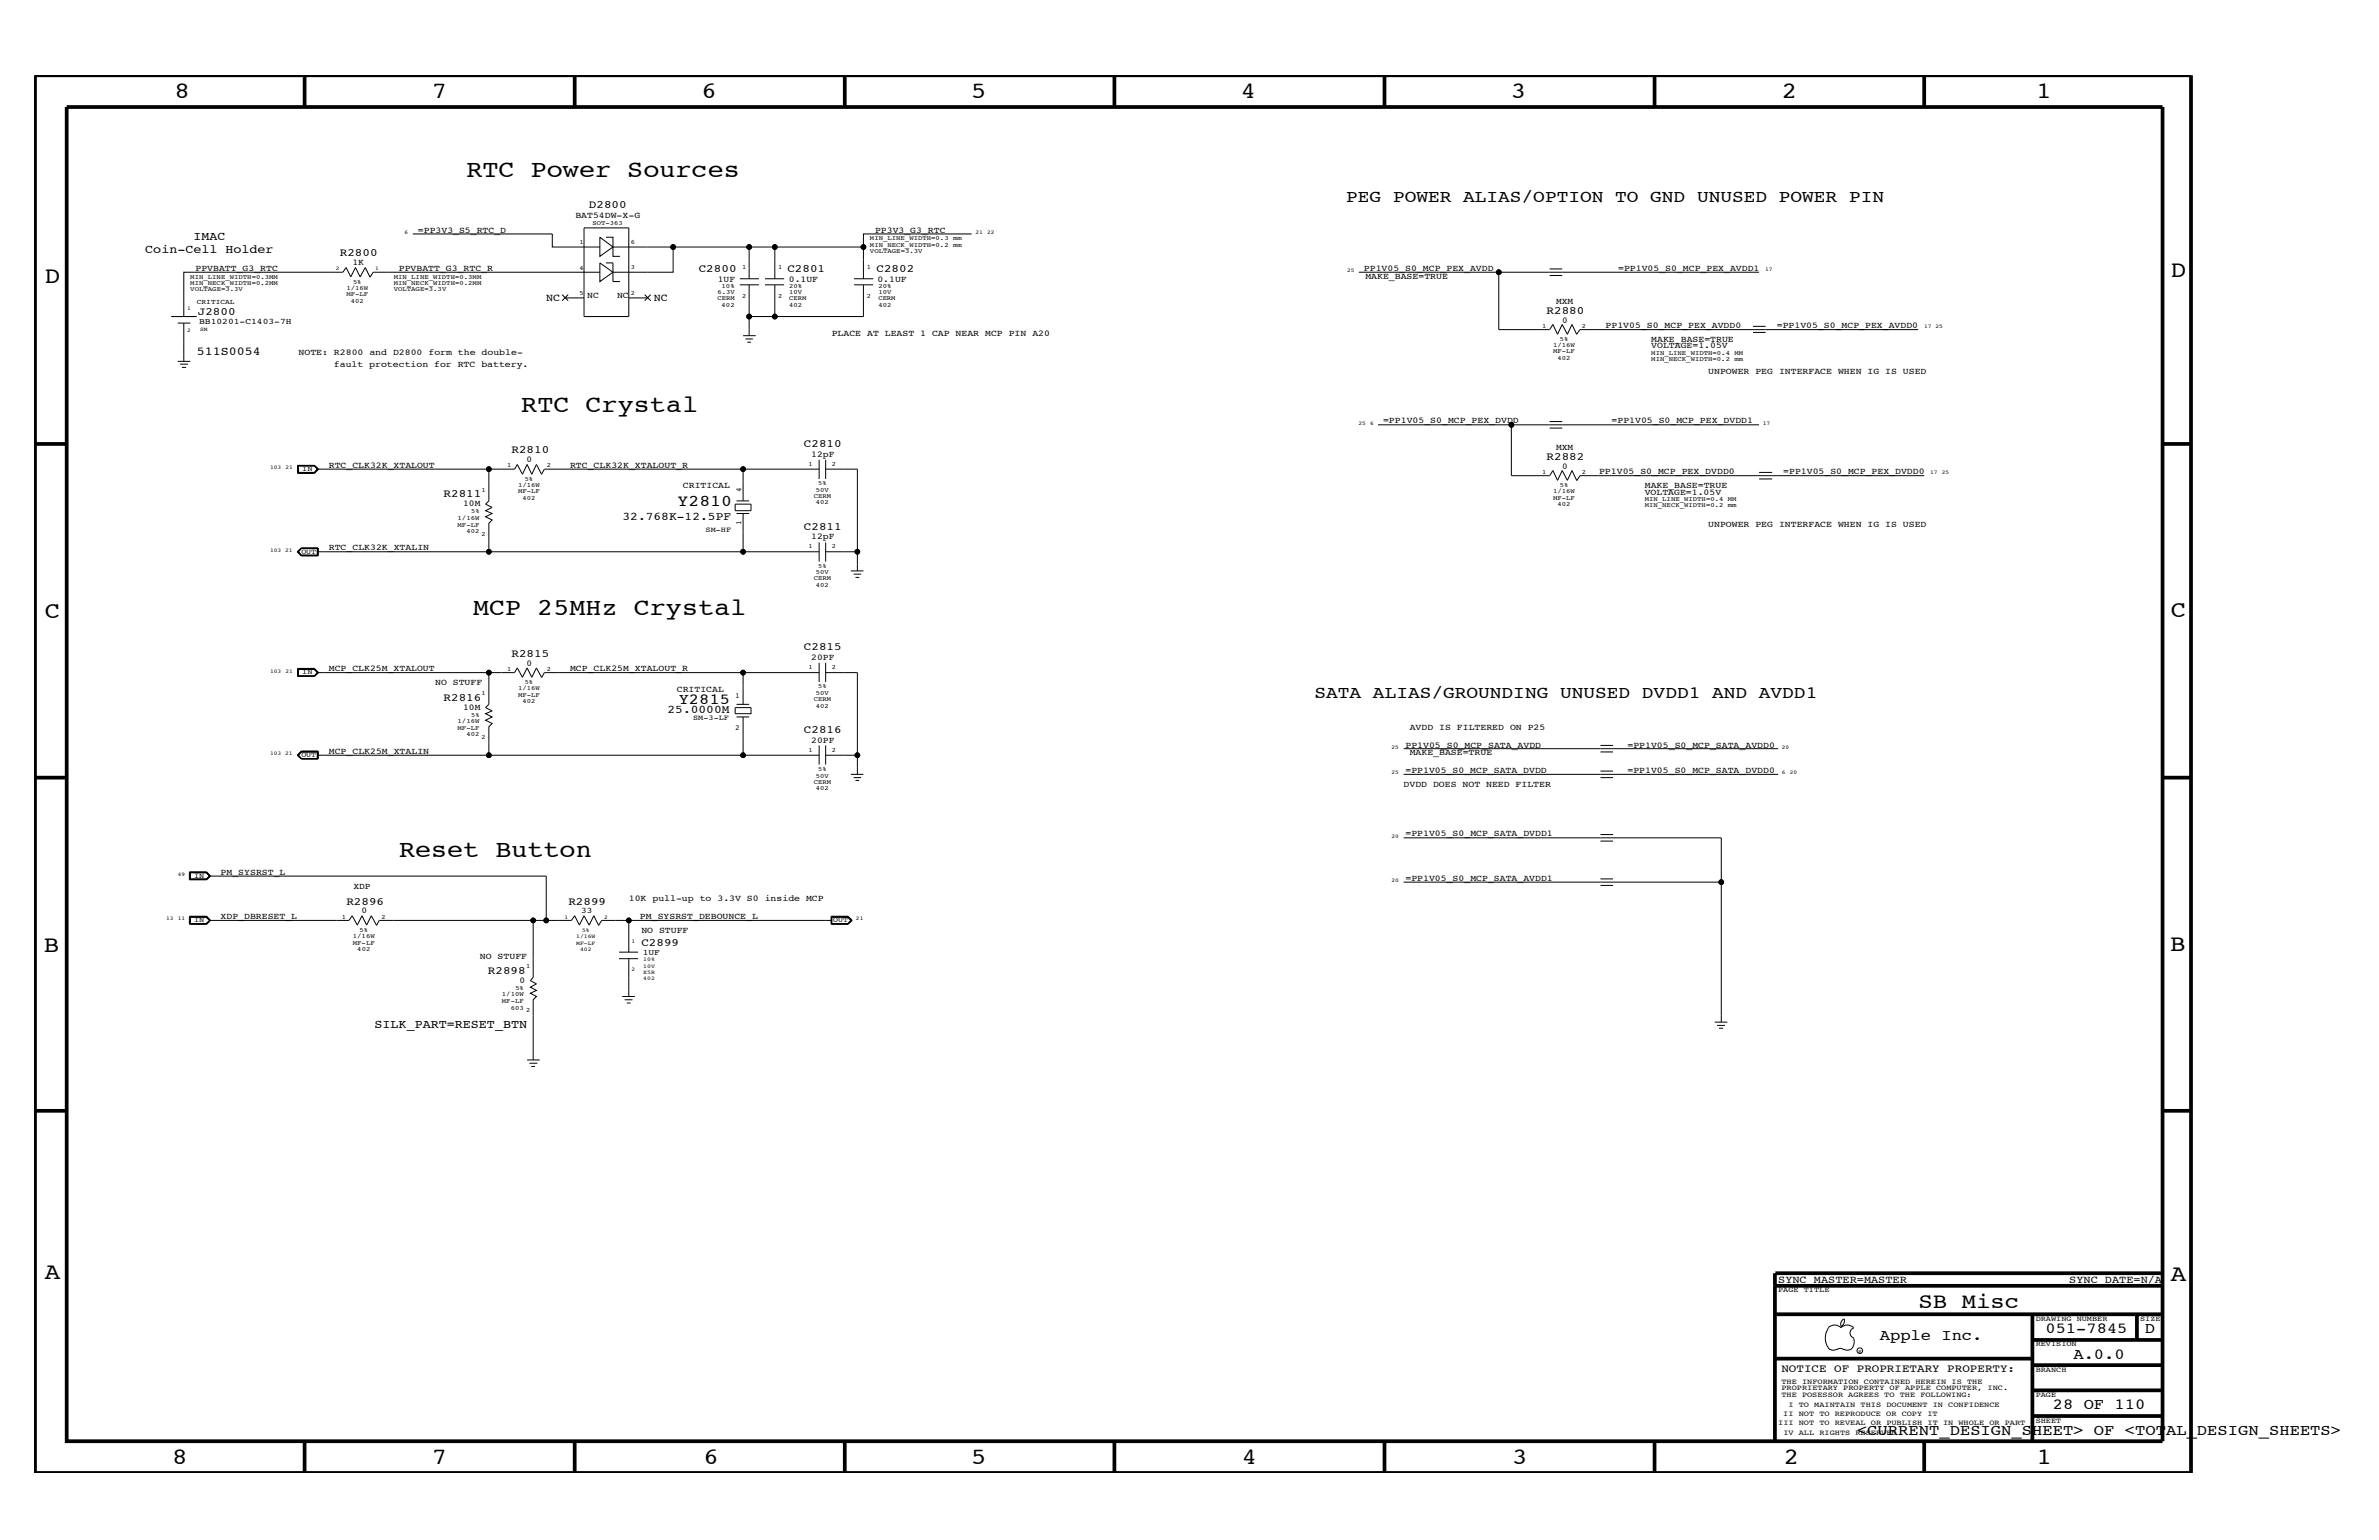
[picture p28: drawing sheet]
<svg xmlns="http://www.w3.org/2000/svg" width="432mm" height="279mm" viewBox="0 0 432 279" stroke-linecap="round" stroke-linejoin="round" font-family="sans-serif">
<defs><g id="words">
<g font-size="4.4">
<text x="84.7" y="32.1">RTC Power Sources</text>
<text x="94.6" y="74.8">RTC Crystal</text>
<text x="85.9" y="111.6">MCP 25MHz Crystal</text>
<text x="72.4" y="155.5">Reset Button</text>
</g>
<g font-size="4.2">
<text x="31.7" y="17.8">8</text>
<text x="78.4" y="17.8">7</text>
<text x="127.3" y="17.8">6</text>
<text x="176.3" y="17.8">5</text>
<text x="225.2" y="17.8">4</text>
<text x="274.2" y="17.8">3</text>
<text x="323.4" y="17.8">2</text>
<text x="369.6" y="17.8">1</text>
<text x="8.1" y="51.3">D</text>
<text x="394" y="50.3">D</text>
<text x="8.1" y="112.1">C</text>
<text x="394" y="111.9">C</text>
<text x="8" y="172.7">B</text>
<text x="393.9" y="172.5">B</text>
<text x="8.1" y="232">A</text>
<text x="394" y="232.4">A</text>
<text x="31.2" y="265.6">8</text>
<text x="78.4" y="265.6">7</text>
<text x="127.7" y="265.6">6</text>
<text x="176.3" y="265.6">5</text>
<text x="225.4" y="265.6">4</text>
<text x="274.5" y="265.6">3</text>
<text x="323.8" y="265.6">2</text>
<text x="369.7" y="265.6">1</text>
</g>
<text font-size="3.9" x="348.2" y="237.3">SB Misc</text>
<g font-size="3.1">
<text x="244.3" y="36.7">PEG POWER ALIAS/OPTION TO GND UNUSED POWER PIN</text>
<text x="238.6" y="126.6">SATA ALIAS/GROUNDING UNUSED DVDD1 AND AVDD1</text>
</g>
<text font-size="3" x="123" y="91.8">Y2810</text>
<g font-size="2.8">
<text x="123.2" y="127.8">Y2815</text>
<text x="341.2" y="243.1">Apple Inc.</text>
<text x="371.3" y="241.9">051-7845</text>
<text x="389.3" y="241.9">D</text>
<text x="376.3" y="246.5">A.0.0</text>
<text x="372.6" y="255.7">28 OF 110</text>
<text x="337.1" y="260.4">&lt;CURRENT_DESIGN_SHEET&gt; OF &lt;TOTAL_DESIGN_SHEETS&gt;</text>
</g>
<g font-size="2.2">
<text x="26.4" y="45.9">Coin-Cell Holder</text>
<text x="35.1" y="43.6">IMAC</text>
<text x="35.7" y="64.4">511S0054</text>
<text x="68" y="186.5">SILK_PART=RESET_BTN</text>
</g>
<g font-size="2.1">
<text x="113" y="94.3">32.768K-12.5PF</text>
<text x="121.2" y="129.4">25.0000M</text>
</g>
<g font-size="2">
<text x="106.9" y="37.8">D2800</text>
<text x="61.7" y="46.5">R2800</text>
<text x="126.8" y="49.4">C2800</text>
<text x="142.9" y="49.4">C2801</text>
<text x="159.1" y="49.4">C2802</text>
<text x="35.9" y="57.1">J2800</text>
<text x="280.7" y="56.9">R2880</text>
<text x="92.8" y="82.2">R2810</text>
<text x="145.9" y="81.1">C2810</text>
<text x="280.7" y="83.4">R2882</text>
<text x="80.5" y="90.2">R2811</text>
<text x="145.9" y="96.1">C2811</text>
<text x="92.8" y="119.2">R2815</text>
<text x="145.9" y="118">C2815</text>
<text x="80.5" y="127.1">R2816</text>
<text x="145.9" y="133">C2816</text>
<text x="62.9" y="164.1">R2896</text>
<text x="103.2" y="164.1">R2899</text>
<text x="116.4" y="171.6">C2899</text>
<text x="88.6" y="176.6">R2898</text>
<text x="323.3" y="248.9">NOTICE OF PROPRIETARY PROPERTY:</text>
</g>
<g font-size="1.9">
<text x="99.1" y="54.6">NC</text>
<text x="118.7" y="54.6">NC</text>
<text x="322.7" y="232.7">SYNC_MASTER=MASTER</text>
<text x="375.6" y="232.7">SYNC_DATE=N/A</text>
</g>
<g font-size="1.6">
<text x="104.4" y="39.5">BAT54DW-X-G</text>
<text x="75.9" y="42.3">=PP3V3_S5_RTC_D</text>
<text x="158.8" y="42.3">PP3V3_G3_RTC</text>
<text x="35.5" y="49.1">PPVBATT_G3_RTC</text>
<text x="64" y="48.1">1K</text>
<text x="72.4" y="49.1">PPVBATT_G3_RTC_R</text>
<text x="130.3" y="51.1">1UF</text>
<text x="143.2" y="51.1">0.1UF</text>
<text x="159.3" y="51.1">0.1UF</text>
<text x="247.6" y="49.1">PP1V05_S0_MCP_PEX_AVDD</text>
<text x="247.8" y="50.6">MAKE_BASE=TRUE</text>
<text x="293.7" y="49.1">=PP1V05_S0_MCP_PEX_AVDD1</text>
<text x="106.6" y="54">NC</text>
<text x="112" y="54">NC</text>
<text x="282.4" y="55.1">MXM</text>
<text x="283.5" y="58.5">0</text>
<text x="291.4" y="59.5">PP1V05_S0_MCP_PEX_AVDD0</text>
<text x="322.5" y="59.5">=PP1V05_S0_MCP_PEX_AVDD0</text>
<text x="54.2" y="64.4">NOTE: R2800 and D2800 form the double-</text>
<text x="151" y="60.9">PLACE AT LEAST 1 CAP NEAR MCP PIN A20</text>
<text x="299.7" y="62.1">MAKE_BASE=TRUE</text>
<text x="299.7" y="63.2">VOLTAGE=1.05V</text>
<text x="60.6" y="66.7">fault protection for RTC battery.</text>
<text x="310" y="67.8">UNPOWER PEG INTERFACE WHEN IG IS USED</text>
<text x="251" y="76.8">=PP1V05_S0_MCP_PEX_DVDD</text>
<text x="292.5" y="76.8">=PP1V05_S0_MCP_PEX_DVDD1</text>
<text x="95.6" y="83.8">0</text>
<text x="147.2" y="82.8">12pF</text>
<text x="282.4" y="81.6">MXM</text>
<text x="59.7" y="84.9">RTC_CLK32K_XTALOUT</text>
<text x="103.5" y="84.9">RTC_CLK32K_XTALOUT_R</text>
<text x="124" y="88.6">CRITICAL</text>
<text x="283.5" y="85">0</text>
<text x="290.2" y="86">PP1V05_S0_MCP_PEX_DVDD0</text>
<text x="298.5" y="88.6">MAKE_BASE=TRUE</text>
<text x="298.5" y="89.8">VOLTAGE=1.05V</text>
<text x="323.7" y="86">=PP1V05_S0_MCP_PEX_DVDD0</text>
<text x="84.1" y="91.9">10M</text>
<text x="310" y="95.5">UNPOWER PEG INTERFACE WHEN IG IS USED</text>
<text x="59.7" y="99.9">RTC_CLK32K_XTALIN</text>
<text x="147.2" y="97.8">12pF</text>
<text x="147.2" y="119.7">20PF</text>
<text x="59.7" y="121.8">MCP_CLK25M_XTALOUT</text>
<text x="79" y="124.3">NO STUFF</text>
<text x="95.6" y="120.8">0</text>
<text x="103.5" y="121.8">MCP_CLK25M_XTALOUT_R</text>
<text x="122.9" y="125.5">CRITICAL</text>
<text x="84.1" y="128.8">10M</text>
<text x="59.7" y="136.8">MCP_CLK25M_XTALIN</text>
<text x="147.2" y="134.7">20PF</text>
<text x="255.1" y="135.7">PP1V05_S0_MCP_SATA_AVDD</text>
<text x="255.9" y="132.4">AVDD IS FILTERED ON P25</text>
<text x="255.9" y="137">MAKE_BASE=TRUE</text>
<text x="295.4" y="135.7">=PP1V05_S0_MCP_SATA_AVDD0</text>
<text x="254.8" y="142.8">DVDD DOES NOT NEED FILTER</text>
<text x="255.1" y="140.2">=PP1V05_S0_MCP_SATA_DVDD</text>
<text x="295.4" y="140.2">=PP1V05_S0_MCP_SATA_DVDD0</text>
<text x="255.1" y="151.8">=PP1V05_S0_MCP_SATA_DVDD1</text>
<text x="40" y="158.7">PM_SYSRST_L</text>
<text x="64.1" y="161.2">XDP</text>
<text x="255.1" y="159.8">=PP1V05_S0_MCP_SATA_AVDD1</text>
<text x="40" y="166.7">XDP_DBRESET_L</text>
<text x="65.6" y="165.7">0</text>
<text x="114.1" y="163.5">10K pull-up to 3.3V S0 inside MCP</text>
<text x="116.2" y="166.7">PM_SYSRST_DEBOUNCE_L</text>
<text x="87.1" y="173.9">NO STUFF</text>
<text x="116.4" y="169.3">NO STUFF</text>
<text x="94.3" y="178.4">0</text>
</g>
<g font-size="1.5">
<text x="36.2" y="58.7">BB10201-C1403-7H</text>
<text x="105.5" y="165.7">33</text>
<text x="116.7" y="173.3">1UF</text>
</g>
<g font-size="1.4">
<text x="54.9" y="85.5">IN</text>
<text x="134.5" y="89.3" transform="rotate(-90 134.5 89.3)">4</text>
<text x="134.5" y="95.3" transform="rotate(-90 134.5 95.3)">1</text>
<text x="54.7" y="100.4">OUT</text>
<text x="128.1" y="96.5">SM-HF</text>
<text x="54.9" y="122.4">IN</text>
<text x="125.8" y="130.7">SM-3-LF</text>
<text x="133.4" y="126.6">1</text>
<text x="54.7" y="137.4">OUT</text>
<text x="133.4" y="132.4">2</text>
<text x="35.2" y="159.3">IN</text>
<text x="35.2" y="167.3">IN</text>
<text x="151.2" y="167.3">OUT</text>
<text x="322.7" y="234.4">PAGE TITLE</text>
<text x="369.5" y="239.6">DRAWING NUMBER</text>
<text x="388.5" y="239.6">SIZE</text>
<text x="369.5" y="244.2">REVISION</text>
<text x="323.3" y="251.1">THE INFORMATION CONTAINED HEREIN IS THE</text>
<text x="369.5" y="248.9">BRANCH</text>
<text x="323.3" y="253.4">THE POSESSOR AGREES TO THE FOLLOWING:</text>
<text x="323.3" y="252.3">PROPRIETARY PROPERTY OF APPLE COMPUTER, INC.</text>
<text x="323.7" y="256.9">II NOT TO REPRODUCE OR COPY IT</text>
<text x="324.6" y="255.2">I TO MAINTAIN THIS DOCUMENT IN CONFIDENCE</text>
<text x="369.5" y="253.4">PAGE</text>
<text x="322.7" y="258.6">III NOT TO REVEAL OR PUBLISH IT IN WHOLE OR PART</text>
<text x="323.7" y="260.4">IV ALL RIGHTS RESERVED</text>
<text x="369.5" y="258.1">SHEET</text>
</g>
<text font-size="1.3" x="35.7" y="55.1">CRITICAL</text>
<g font-size="1.2">
<text x="107.6" y="40.8">SOT-363</text>
<text x="105.2" y="44.3">1</text>
<text x="114.5" y="44.2">6</text>
<text x="157.9" y="45.9">VOLTAGE=3.3V</text>
<text x="157.9" y="43.6">MIN_LINE_WIDTH=0.3 mm</text>
<text x="157.9" y="44.8">MIN_NECK_WIDTH=0.2 mm</text>
<text x="34.5" y="51.7">MIN_NECK_WIDTH=0.2MM</text>
<text x="34.5" y="50.6">MIN_LINE_WIDTH=0.3MM</text>
<text x="34.5" y="52.9">VOLTAGE=3.3V</text>
<text x="62.9" y="52.6">1/16W</text>
<text x="62.9" y="53.8">MF-LF</text>
<text x="64.1" y="51.5">5%</text>
<text x="71.5" y="51.7">MIN_NECK_WIDTH=0.2MM</text>
<text x="71.5" y="50.6">MIN_LINE_WIDTH=0.3MM</text>
<text x="71.5" y="52.9">VOLTAGE=3.3V</text>
<text x="105.2" y="53.5">5</text>
<text x="105.2" y="49">4</text>
<text x="114.5" y="53.5">2</text>
<text x="114.5" y="48.8">3</text>
<text x="130.2" y="53.3">6.3V</text>
<text x="131" y="52.3">10%</text>
<text x="134.7" y="48.8">1</text>
<text x="141.2" y="48.8">1</text>
<text x="143.3" y="52.3">20%</text>
<text x="143.3" y="53.3">10V</text>
<text x="157.3" y="48.8">1</text>
<text x="159.4" y="52.3">20%</text>
<text x="159.4" y="53.3">10V</text>
<text x="63.7" y="54.9">402</text>
<text x="130.2" y="54.5">CERM</text>
<text x="131" y="55.7">402</text>
<text x="134.7" y="54">2</text>
<text x="141.2" y="54">2</text>
<text x="143.3" y="55.7">402</text>
<text x="143.3" y="54.5">CERM</text>
<text x="157.3" y="54">2</text>
<text x="159.4" y="54.5">CERM</text>
<text x="159.4" y="55.7">402</text>
<text x="279.9" y="59.5">1</text>
<text x="287.1" y="59.5">2</text>
<text x="281.9" y="63">1/16W</text>
<text x="281.9" y="64.1">MF-LF</text>
<text x="282.7" y="65.3">402</text>
<text x="283.1" y="61.8">5%</text>
<text x="299.7" y="64.4">MIN_LINE_WIDTH=0.4 MM</text>
<text x="299.7" y="65.6">MIN_NECK_WIDTH=0.2 mm</text>
<text x="87.4" y="89.2">1</text>
<text x="92" y="84.8">1</text>
<text x="94" y="89.5">MF-LF</text>
<text x="94" y="88.3">1/16W</text>
<text x="95.2" y="87.2">5%</text>
<text x="99.2" y="84.8">2</text>
<text x="146.7" y="84.5">1</text>
<text x="148.1" y="89.2">50V</text>
<text x="148.5" y="88">5%</text>
<text x="151" y="84.5">2</text>
<text x="279.9" y="86">1</text>
<text x="281.9" y="89.5">1/16W</text>
<text x="283.1" y="88.3">5%</text>
<text x="287.1" y="86">2</text>
<text x="83.1" y="94.3">1/16W</text>
<text x="83.1" y="95.5">MF-LF</text>
<text x="85.5" y="93.2">5%</text>
<text x="94.8" y="90.7">402</text>
<text x="147.7" y="90.3">CERM</text>
<text x="148.1" y="91.5">402</text>
<text x="281.9" y="90.7">MF-LF</text>
<text x="282.7" y="91.8">402</text>
<text x="298.5" y="90.9">MIN_LINE_WIDTH=0.4 MM</text>
<text x="298.5" y="92.1">MIN_NECK_WIDTH=0.2 mm</text>
<text x="84.7" y="96.6">402</text>
<text x="87.4" y="97.2">2</text>
<text x="146.7" y="99.5">1</text>
<text x="151" y="99.5">2</text>
<text x="147.7" y="105.3">CERM</text>
<text x="148.1" y="106.5">402</text>
<text x="148.1" y="104.2">50V</text>
<text x="148.5" y="103">5%</text>
<text x="92" y="121.7">1</text>
<text x="94" y="125.3">1/16W</text>
<text x="95.2" y="124.1">5%</text>
<text x="99.2" y="121.7">2</text>
<text x="146.7" y="121.4">1</text>
<text x="148.5" y="124.9">5%</text>
<text x="151" y="121.4">2</text>
<text x="83.1" y="131.3">1/16W</text>
<text x="85.5" y="130.1">5%</text>
<text x="87.4" y="126.1">1</text>
<text x="94" y="126.4">MF-LF</text>
<text x="94.8" y="127.5">402</text>
<text x="147.7" y="127.2">CERM</text>
<text x="148.1" y="128.4">402</text>
<text x="148.1" y="126.1">50V</text>
<text x="83.1" y="132.4">MF-LF</text>
<text x="84.7" y="133.5">402</text>
<text x="87.4" y="134.1">2</text>
<text x="146.7" y="136.4">1</text>
<text x="151" y="136.4">2</text>
<text x="147.7" y="142.2">CERM</text>
<text x="148.1" y="143.4">402</text>
<text x="148.1" y="141.1">50V</text>
<text x="148.5" y="139.9">5%</text>
<text x="62.1" y="166.7">1</text>
<text x="69.3" y="166.7">2</text>
<text x="64.1" y="170.2">1/16W</text>
<text x="64.1" y="171.4">MF-LF</text>
<text x="64.9" y="172.5">402</text>
<text x="65.3" y="169">5%</text>
<text x="93.6" y="179.7">5%</text>
<text x="95.5" y="175.6">1</text>
<text x="91.1" y="180.8">1/10W</text>
<text x="91.1" y="182">MF-LF</text>
<text x="92.7" y="183.2">603</text>
<text x="95.5" y="183.7">2</text>
</g>
<g font-size="1">
<text x="73.4" y="42.4">6</text>
<text x="177" y="42.4">21</text>
<text x="179.2" y="42.4">22</text>
<text x="61" y="49.1">2</text>
<text x="68.1" y="49.1">1</text>
<text x="244.5" y="49.4">25</text>
<text x="320.4" y="49.1">17</text>
<text x="34" y="56.3">1</text>
<text x="349.3" y="59.5">17 25</text>
<text x="34" y="60.3">2</text>
<text x="36.3" y="60.1">SM</text>
<text x="246.5" y="77.1">25</text>
<text x="248.7" y="77.1">6</text>
<text x="320" y="77.1">17</text>
<text x="49" y="85.1">103</text>
<text x="51.8" y="85.1">21</text>
<text x="350.4" y="86">17</text>
<text x="352.5" y="86">25</text>
<text x="49" y="100.1">103 21</text>
<text x="49" y="122">103</text>
<text x="51.8" y="122">21</text>
<text x="49" y="137">103 21</text>
<text x="252.6" y="135.8">25</text>
<text x="323.4" y="135.8">20</text>
<text x="252.6" y="140.5">25</text>
<text x="323.4" y="140.5">6</text>
<text x="324.9" y="140.5">20</text>
<text x="252.6" y="152">20</text>
<text x="32.3" y="158.9">49</text>
<text x="252.6" y="160">20</text>
<text x="30.1" y="167">13</text>
<text x="32.3" y="167">11</text>
<text x="102.4" y="166.7">1</text>
<text x="109.6" y="166.7">2</text>
<text x="155.4" y="167">21</text>
<text x="104.6" y="171.4">MF-LF</text>
<text x="104.6" y="170.2">1/16W</text>
<text x="105.3" y="172.5">402</text>
<text x="105.7" y="169">5%</text>
<text x="114.6" y="171.1">1</text>
<text x="114.6" y="176.2">2</text>
<text x="116.8" y="176.6">X5R</text>
<text x="116.8" y="174.4">10%</text>
<text x="116.8" y="175.5">10V</text>
<text x="116.8" y="177.8">402</text>
</g>
<text font-size=".9" x="337.3" y="245.4">R</text>
</g></defs>
<g fill="none" stroke="#000" stroke-width=".18">
<path d="M31.1 57.4h4.6M32.3 58.6h2.2M33.4 58.6v7M67.1 50.2l-.8-1.7-.9 1.7-.9-1.7-.8 1.7-.9-1.7-.6 .9h-28.8v8M74.9 42.4h25.3v2.4h8.7M102 53.5l1.1 1.1M102.5 54h3.5M103.1 53.5l-1.1 1.1M106 41.3h8.1v16.1h-8.1zM108.9 47.7l2.4 1.7-2.4 1.7zM108.9 43l2.4 1.8-2.4 1.7zM108.9 49.4h-41.2l-.6 .9"/>
<path d="M110 43h1.3v3.5h1.2M110 47.7h1.3v3.4h1.2M111.3 44.8h10.9v4.6h-10.9M114.1 54h3.4M117 53.5l1.1 1.1M118.1 53.5l-1.1 1.1M122.2 44.8h13.8M134.3 51.7h3.5M134.3 50.6h3.5M136 50.6v-5.8h4.6v5.8M136 51.7v9.2M136 57.4h4.6"/>
<path d="M138.9 51.7h3.4M138.9 50.6h3.4M140.6 51.7v5.7h16.1v-5.7M140.6 44.8h16.1M155 51.7h3.5M155 50.6h3.5M176.4 42.4h-19.7v8.2M246.6 49.4h72.7M272 49.4v10.4h9.3l.6-.9 .8 1.7 .8-1.7 1 1.7 .8-1.7 .9 1.7 .6-.8h61.3M281.3 50h2.2M281.3 48.8h2.2M318.2 59.2h2.3"/>
<path d="M32.3 65.6h2.2M32.7 66.1h1.4M33 66.7h.8M134.9 60.9h2.3M135.3 61.5h1.4M135.6 62.1h.7M250.1 77.1h69.2M274.3 77.1v9.2h7l.6-.9 .8 1.8 .8-1.8 1 1.8 .8-1.8 .9 1.8M281.3 77.7h2.2M281.3 76.5h2.2M318.2 60.3h2.3M54 84.4h3.1l.7 .7-.7 .8h-3.1z"/>
<path d="M54 85.8h3.1M54.2 84.5v1.2h2.9l.5-.6M54.7 99.5l-.5 .6 .5 .6h2.9v-1.2M54.7 99.4l-.7 .7 .7 .7M54.7 99.5l-.6 .6 .6 .7M54.7 99.5h3v1.3M57.1 84.5l.6 .6-.6 .7M57.1 84.4l.6 .7-.6 .7M57.1 84.5h-3v1.3M57.1 84.5l.5 .6M57.6 85.1h31.1v5.8l-.6 .6 1.2 .6-1.2 .6 1.2 .5-1.2 .6 1.2 .5-.6 .6v5.2h-31.1M88.7 85.1h4.7l.5-.8 .9 1.7 .9-1.7 .8 1.7 .9-1.7 .9 1.7 .5-.9h49.9"/>
<path d="M133.4 91.5h2.9v1.2h-2.9zM133.7 93.2h2.3M133.7 90.9h2.3M134.9 93.2v6.9h13.8M134.9 85.1v5.8M148.7 83.4v3.5M148.7 98.4v3.5M149.9 85.1h5.7v15h-5.7M149.9 83.4v3.5M149.9 98.4v3.5M319.3 85.7h2.3M319.3 86.9h2.3"/>
<path d="M349.3 86.3h-62.5l-.6 .9M53.9 100.1l.8-.7h3v1.5h-3zM54.7 100.8h3M88.7 100.1h46.2M154.4 103.6h2.3M154.9 104.2h1.4M155.3 104.8h.7M155.6 100.1v3.5M54 121.3h3.1l.7 .7-.7 .7h-3.1zM54 121.4h3.1l.6 .6-.6 .7M54.2 121.4v1.2M54.7 136.4l-.5 .6 .5 .6"/>
<path d="M54.7 136.3h3v1.4h-3l-.8-.7zM54.7 136.4h3v1.2h-3M54.7 136.4l-.6 .6 .6 .6M57.1 121.4h-3v1.2h3M57.1 121.4l.6 .6-.6 .6M57.1 121.4l.5 .6M57.6 122h31.1v5.8l-.6 .6 1.2 .6-1.2 .5 1.2 .6-1.2 .6 1.2 .6-.6 .6v5.1h46.2M57.6 136.4v1.2M57.6 137h31.1M57.6 122l-.5 .6M57.7 136.3h-3l-.7 .7 .7 .7M88.7 122h4.7l.5-.8 .9 1.7 .9-1.7 .8 1.7 .9-1.7 .9 1.7"/>
<path d="M133.4 128.4h2.9v1.1h-2.9zM133.7 127.8h2.3M133.7 130.1h2.3M134.9 130.1v6.9h13.8M134.9 122h-36.1l-.5 1M148.7 122h-13.8v5.8M148.7 120.3v3.4M148.7 135.2v3.5M149.9 122h5.7v15h-5.7M149.9 120.3v3.4M149.9 135.2v3.5M155.6 137v3.5"/>
<path d="M254.8 135.8h67.9M290.5 136.4h2.3M290.5 135.2h2.3M290.5 139.9h2.3M34.4 158.2h3.1l.7 .7-.7 .7h-3.1zM34.5 158.3h3l.7 .6-.7 .6h-3zM34.5 158.3v1.2M34.5 158.4h2.9l.6 .5M37.4 158.3l.7 .6-.7 .6M38 158.9l-.6 .6h-2.9M38 158.9h61.1v8.1M154.4 140.5h2.3"/>
<path d="M154.9 141.1h1.4M155.3 141.6h.7M254.8 140.5h67.9M254.8 152h57.6v33.4M290.5 141.1h2.3M290.5 159.5h2.3M290.5 152.6h2.3M290.5 151.4h2.3M34.4 166.2h3.1l.7 .8-.7 .7h-3.1zM37.4 166.4h-2.9v1.2h2.9M37.4 166.4l.7 .6-.7 .6M37.4 166.4l.6 .6"/>
<path d="M38 167l-.6 .6M38 167h25.3l.6-.9 1 1.7 .8-1.7 .8 1.7 .9-1.7 .9 1.7M38.2 167l-.7-.7h-3v1.4M96.8 167h-28l-.5 .9M99.1 167h-2.3v10.3l-.5 .6 1.1 .6-1.1 .6 1.1 .6-1.1 .5 1.1 .6-.6 .6v10.9M99.1 167h4.6l.6-.9 .9 1.7 .8-1.7 .9 1.7 .9-1.7 .8 1.7M112.4 173.9h3.4M112.4 172.7h3.4M114.1 167h-4.9l-.6 .9M114.1 173.9v6.9M150.9 166.2h3l.8 .8-.8 .7h-3zM150.9 166.3h3l.7 .7-.7 .7"/>
<path d="M151 167h-36.9v5.7M151 166.4h2.9l.6 .6-.6 .6h-2.9zM153.8 166.4l.6 .6-.6 .6M254.8 160h57.6M290.5 160.6h2.3M95.7 192.3h2.3M96.1 192.9h1.4M96.4 193.5h.7M112.9 180.8h2.3M113.4 181.4h1.4M113.8 182h.7M311.2 185.4h2.3"/>
<path d="M311.7 186h1.4M312 186.5h.8M334.7 239.3l.1 .3a1.19 1.19 0 0 1-.6 1.1M334.8 239.3a1.02 1.02 0 0 0-.6 1.3M331.8 240.9a1.61 1.61 0 0 1 2.4 0M331.9 241a3.1 3.1 0 0 0 .2 3.9M332.1 244.8l.6 .2 .7-.2M333.4 244.9l.6-.3 .7 .3M334.1 240.9a1.61 1.61 0 0 1 2.3 0M334.6 244.8l.7 .2 .6-.2M336.4 242.8l.2 .6a1.95 1.95 0 0 1-.6 1.4M336.5 240.9a.93 .93 0 0 0-.7 .9 .93 .93 0 0 0 .7 .9"/>
<circle cx="122.2" cy="44.8" r=".42"/>
<circle cx="136" cy="44.8" r=".42"/>
<circle cx="136" cy="57.4" r=".42"/>
<circle cx="140.6" cy="44.8" r=".42"/>
<circle cx="140.6" cy="57.4" r=".42"/>
<circle cx="156.7" cy="44.8" r=".42"/>
<circle cx="272" cy="49.4" r=".42"/>
<circle cx="274.3" cy="77.1" r=".42"/>
<circle cx="88.7" cy="85.1" r=".42"/>
<circle cx="134.9" cy="85.1" r=".42"/>
<circle cx="88.7" cy="100.1" r=".42"/>
<circle cx="134.9" cy="100.1" r=".42"/>
<circle cx="155.6" cy="100.1" r=".42"/>
<circle cx="88.7" cy="122" r=".42"/>
<circle cx="88.7" cy="137" r=".42"/>
<circle cx="134.9" cy="122" r=".42"/>
<circle cx="134.9" cy="137" r=".42"/>
<circle cx="155.6" cy="137" r=".42"/>
<circle cx="96.8" cy="167" r=".42"/>
<circle cx="99.1" cy="167" r=".42"/>
<circle cx="114.1" cy="167" r=".42"/>
<circle cx="312.4" cy="160" r=".42"/>
<circle cx="337.6" cy="245.1" r=".51"/>
</g>
<g fill="none" stroke="#000" stroke-width=".68" stroke-linecap="butt">
<path d="M6.4 13.7h391.3v253.5h-391.3zM12.1 19.4h380.4v242.1h-380.4zM55.3 13.7v5.7M104.3 13.7v5.7M153.3 13.7v5.7M202.3 13.7v5.7M251.3 13.7v5.7M300.3 13.7v5.7M349.3 13.7v5.7M6.4 80.5h5.7M392.5 80.5h5.2M6.4 141.1h5.7"/>
<path d="M392.5 141.1h5.2M6.4 201.5h5.7M392.5 201.5h5.2M322.2 231v30.5M322.2 233.3h70.3M322.2 238.4h70.3M322.2 231h70.3M368.9 238.4v23.1M387.9 238.4v4.7M322.2 246.5h46.7M368.9 256.9h23.6M368.9 252.3h23.6"/>
<path d="M368.9 247.7h23.6M368.9 243.1h23.6M55.3 261.5v5.7M104.3 261.5v5.7M153.3 261.5v5.7M202.3 261.7v5.5M251.3 261.5v5.7M300.3 261.5v5.7M349.3 261.5v5.7"/>
</g>
<g fill="#000">
<circle cx="122.2" cy="44.8" r=".42"/>
<circle cx="136" cy="57.4" r=".42"/>
<circle cx="136" cy="44.8" r=".42"/>
<circle cx="140.6" cy="57.4" r=".42"/>
<circle cx="140.6" cy="44.8" r=".42"/>
<circle cx="156.7" cy="44.8" r=".42"/>
<circle cx="272" cy="49.4" r=".42"/>
<circle cx="274.3" cy="77.1" r=".42"/>
<circle cx="88.7" cy="85.1" r=".42"/>
<circle cx="134.9" cy="85.1" r=".42"/>
<circle cx="88.7" cy="100.1" r=".42"/>
<circle cx="134.9" cy="100.1" r=".42"/>
<circle cx="155.6" cy="100.1" r=".42"/>
<circle cx="88.7" cy="122" r=".42"/>
<circle cx="88.7" cy="137" r=".42"/>
<circle cx="134.9" cy="122" r=".42"/>
<circle cx="134.9" cy="137" r=".42"/>
<circle cx="155.6" cy="137" r=".42"/>
<circle cx="96.8" cy="167" r=".42"/>
<circle cx="99.1" cy="167" r=".42"/>
<circle cx="114.1" cy="167" r=".42"/>
<circle cx="312.4" cy="160" r=".42"/>
</g>
<use href="#words"/>
</svg>
